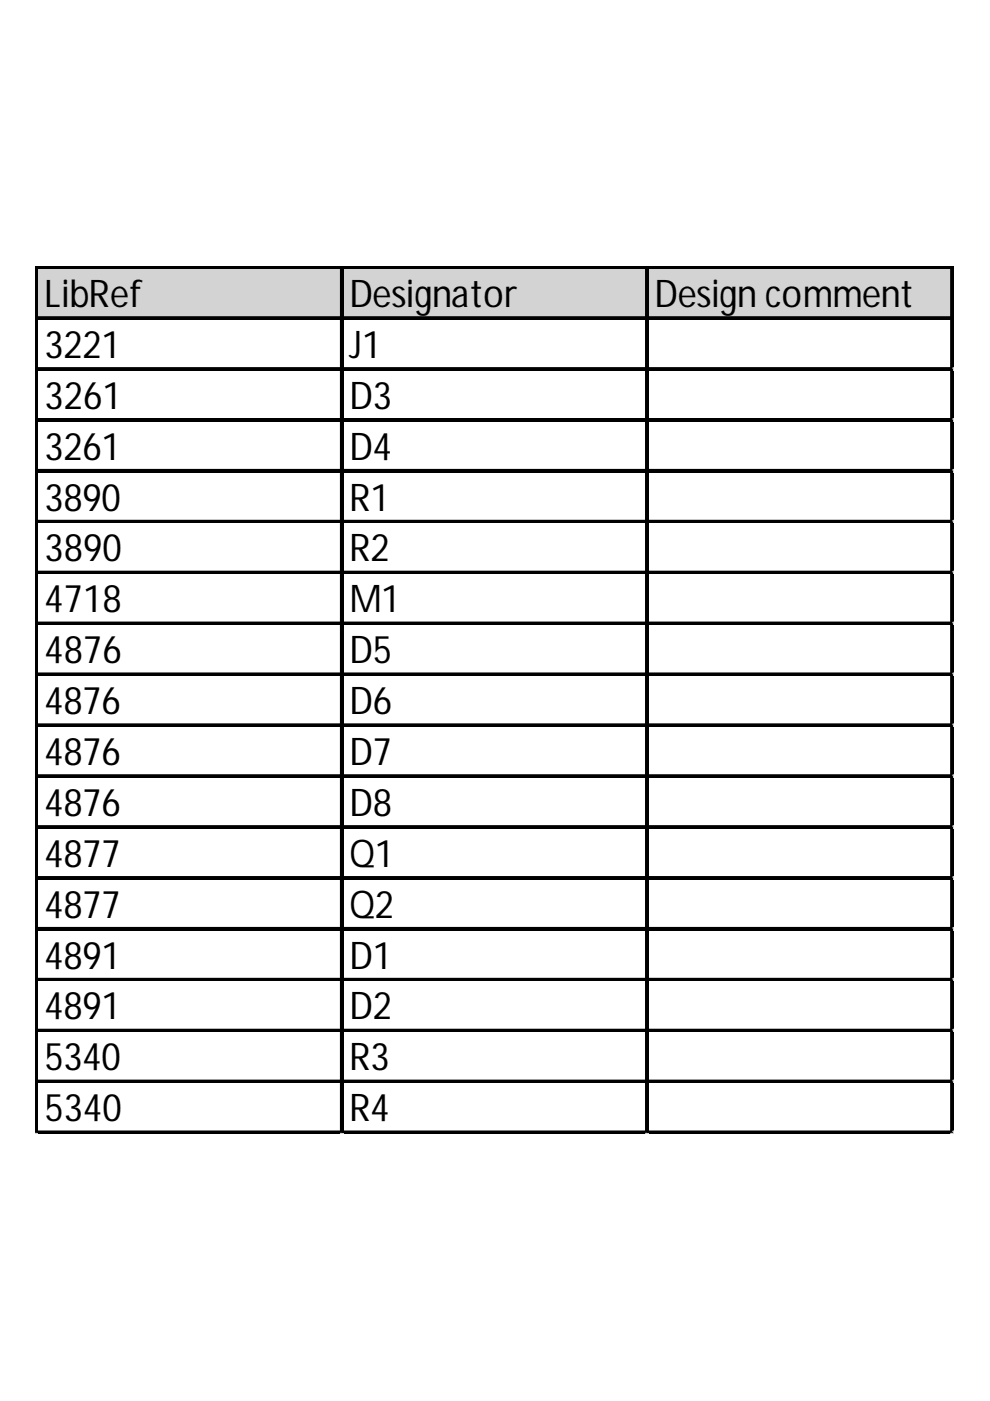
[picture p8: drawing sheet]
<svg xmlns="http://www.w3.org/2000/svg" width="210mm" height="297mm" viewBox="0 0 210 297" stroke-linecap="round" stroke-linejoin="round" font-family="sans-serif">
<defs><g id="words">
<g font-size="8.1">
<text x="9.4" y="65.1">LibRef</text>
<text x="74.1" y="65.1">Designator</text>
<text x="138.8" y="65.1">Design comment</text>
<text x="9.4" y="75.9">3221</text>
<text x="74.1" y="75.9">J1</text>
<text x="9.4" y="86.7">3261</text>
<text x="74.1" y="86.7">D3</text>
<text x="9.4" y="97.5">3261</text>
<text x="74.1" y="97.5">D4</text>
<text x="9.4" y="108.2">3890</text>
<text x="74.1" y="108.2">R1</text>
<text x="9.4" y="119">3890</text>
<text x="74.1" y="119">R2</text>
<text x="9.4" y="129.8">4718</text>
<text x="74.1" y="129.8">M1</text>
<text x="9.4" y="140.6">4876</text>
<text x="74.1" y="140.6">D5</text>
<text x="9.4" y="151.4">4876</text>
<text x="74.1" y="151.4">D6</text>
<text x="9.4" y="162.2">4876</text>
<text x="74.1" y="162.2">D7</text>
<text x="9.4" y="173">4876</text>
<text x="74.1" y="173">D8</text>
<text x="9.4" y="183.8">4877</text>
<text x="74.1" y="183.8">Q1</text>
<text x="9.4" y="194.6">4877</text>
<text x="74.1" y="194.6">Q2</text>
<text x="9.4" y="205.4">4891</text>
<text x="74.1" y="205.4">D1</text>
<text x="9.4" y="216.1">4891</text>
<text x="74.1" y="216.1">D2</text>
<text x="9.4" y="226.9">5340</text>
<text x="74.1" y="226.9">R3</text>
<text x="9.4" y="237.7">5340</text>
<text x="74.1" y="237.7">R4</text>
</g>
</g></defs>
<path d="M8 56.9h194.2v10.8h-194.2z" fill="#d3d3d3"/>
<g fill="none" stroke="#000" stroke-width=".45">
<path d="M7.6 56.5v183.9M7.8 56.5v183.9M8.1 56.5h194M8.1 56.7h194M72.3 56.9v183.5M72.5 56.9v183.5M137 56.9v183.5M137.2 56.9v183.5M201.7 56.9v183.5M201.9 56.9v183.5M8.1 67.3h194M8.1 67.5h194"/>
<path d="M8.1 78.1h194M8.1 78.3h194M8.1 88.8h194M8.1 89.1h194M8.1 99.6h194M8.1 99.9h194M8.1 110.4h194M8.1 110.7h194M8.1 121.2h194M8.1 121.4h194M8.1 132h194M8.1 132.2h194"/>
<path d="M8.1 142.8h194M8.1 143h194M8.1 153.6h194M8.1 153.8h194M8.1 164.4h194M8.1 164.6h194M8.1 175.2h194M8.1 175.4h194M8.1 186h194M8.1 186.2h194M8.1 196.8h194M8.1 197h194"/>
<path d="M8.1 207.5h194M8.1 207.8h194M8.1 218.3h194M8.1 218.6h194M8.1 229.1h194M8.1 229.3h194M8.1 239.9h194M8.1 240.1h194"/>
</g>
<path d="M7.6 240.4h.1" fill="none" stroke="#d4d4d4" stroke-width=".45"/>
<path d="M7.6 240.4h.5z" fill="#d4d4d4"/>
<path d="M72.3 240.4h.1" fill="none" stroke="#d4d4d4" stroke-width=".45"/>
<path d="M72.3 240.4h.4z" fill="#d4d4d4"/>
<path d="M137 240.4h.1" fill="none" stroke="#d4d4d4" stroke-width=".45"/>
<path d="M137 240.4h.4z" fill="#d4d4d4"/>
<path d="M201.7 240.4h.1" fill="none" stroke="#d4d4d4" stroke-width=".45"/>
<path d="M201.7 240.4h.4z" fill="#d4d4d4"/>
<path d="M202.1 78.1h.1" fill="none" stroke="#d4d4d4" stroke-width=".45"/>
<path d="M202.1 78.1l.1 .4z" fill="#d4d4d4"/>
<path d="M202.1 88.8h.1" fill="none" stroke="#d4d4d4" stroke-width=".45"/>
<path d="M202.1 88.8l.1 .5z" fill="#d4d4d4"/>
<path d="M202.1 99.6h.1" fill="none" stroke="#d4d4d4" stroke-width=".45"/>
<path d="M202.1 99.6l.1 .5z" fill="#d4d4d4"/>
<path d="M202.1 110.4h.1" fill="none" stroke="#d4d4d4" stroke-width=".45"/>
<path d="M202.1 110.4l.1 .5z" fill="#d4d4d4"/>
<path d="M202.1 121.2h.1" fill="none" stroke="#d4d4d4" stroke-width=".45"/>
<path d="M202.1 121.2l.1 .5z" fill="#d4d4d4"/>
<path d="M202.1 132h.1" fill="none" stroke="#d4d4d4" stroke-width=".45"/>
<path d="M202.1 132l.1 .5z" fill="#d4d4d4"/>
<path d="M202.1 142.8h.1" fill="none" stroke="#d4d4d4" stroke-width=".45"/>
<path d="M202.1 142.8l.1 .4z" fill="#d4d4d4"/>
<path d="M202.1 153.6h.1" fill="none" stroke="#d4d4d4" stroke-width=".45"/>
<path d="M202.1 153.6l.1 .4z" fill="#d4d4d4"/>
<path d="M202.1 164.4h.1" fill="none" stroke="#d4d4d4" stroke-width=".45"/>
<path d="M202.1 164.4l.1 .4z" fill="#d4d4d4"/>
<path d="M202.1 175.2h.1" fill="none" stroke="#d4d4d4" stroke-width=".45"/>
<path d="M202.1 175.2l.1 .4z" fill="#d4d4d4"/>
<path d="M202.1 186h.1" fill="none" stroke="#d4d4d4" stroke-width=".45"/>
<path d="M202.1 186l.1 .4z" fill="#d4d4d4"/>
<path d="M202.1 196.8h.1" fill="none" stroke="#d4d4d4" stroke-width=".45"/>
<path d="M202.1 196.8l.1 .4z" fill="#d4d4d4"/>
<path d="M202.1 207.5h.1" fill="none" stroke="#d4d4d4" stroke-width=".45"/>
<path d="M202.1 207.5l.1 .5z" fill="#d4d4d4"/>
<path d="M202.1 218.3h.1" fill="none" stroke="#d4d4d4" stroke-width=".45"/>
<path d="M202.1 218.3l.1 .5z" fill="#d4d4d4"/>
<path d="M202.1 229.1h.1" fill="none" stroke="#d4d4d4" stroke-width=".45"/>
<path d="M202.1 229.1l.1 .5z" fill="#d4d4d4"/>
<path d="M202.1 239.9h.1" fill="none" stroke="#d4d4d4" stroke-width=".45"/>
<path d="M202.1 239.9l.1 .5z" fill="#d4d4d4"/>
<use href="#words"/>
</svg>
